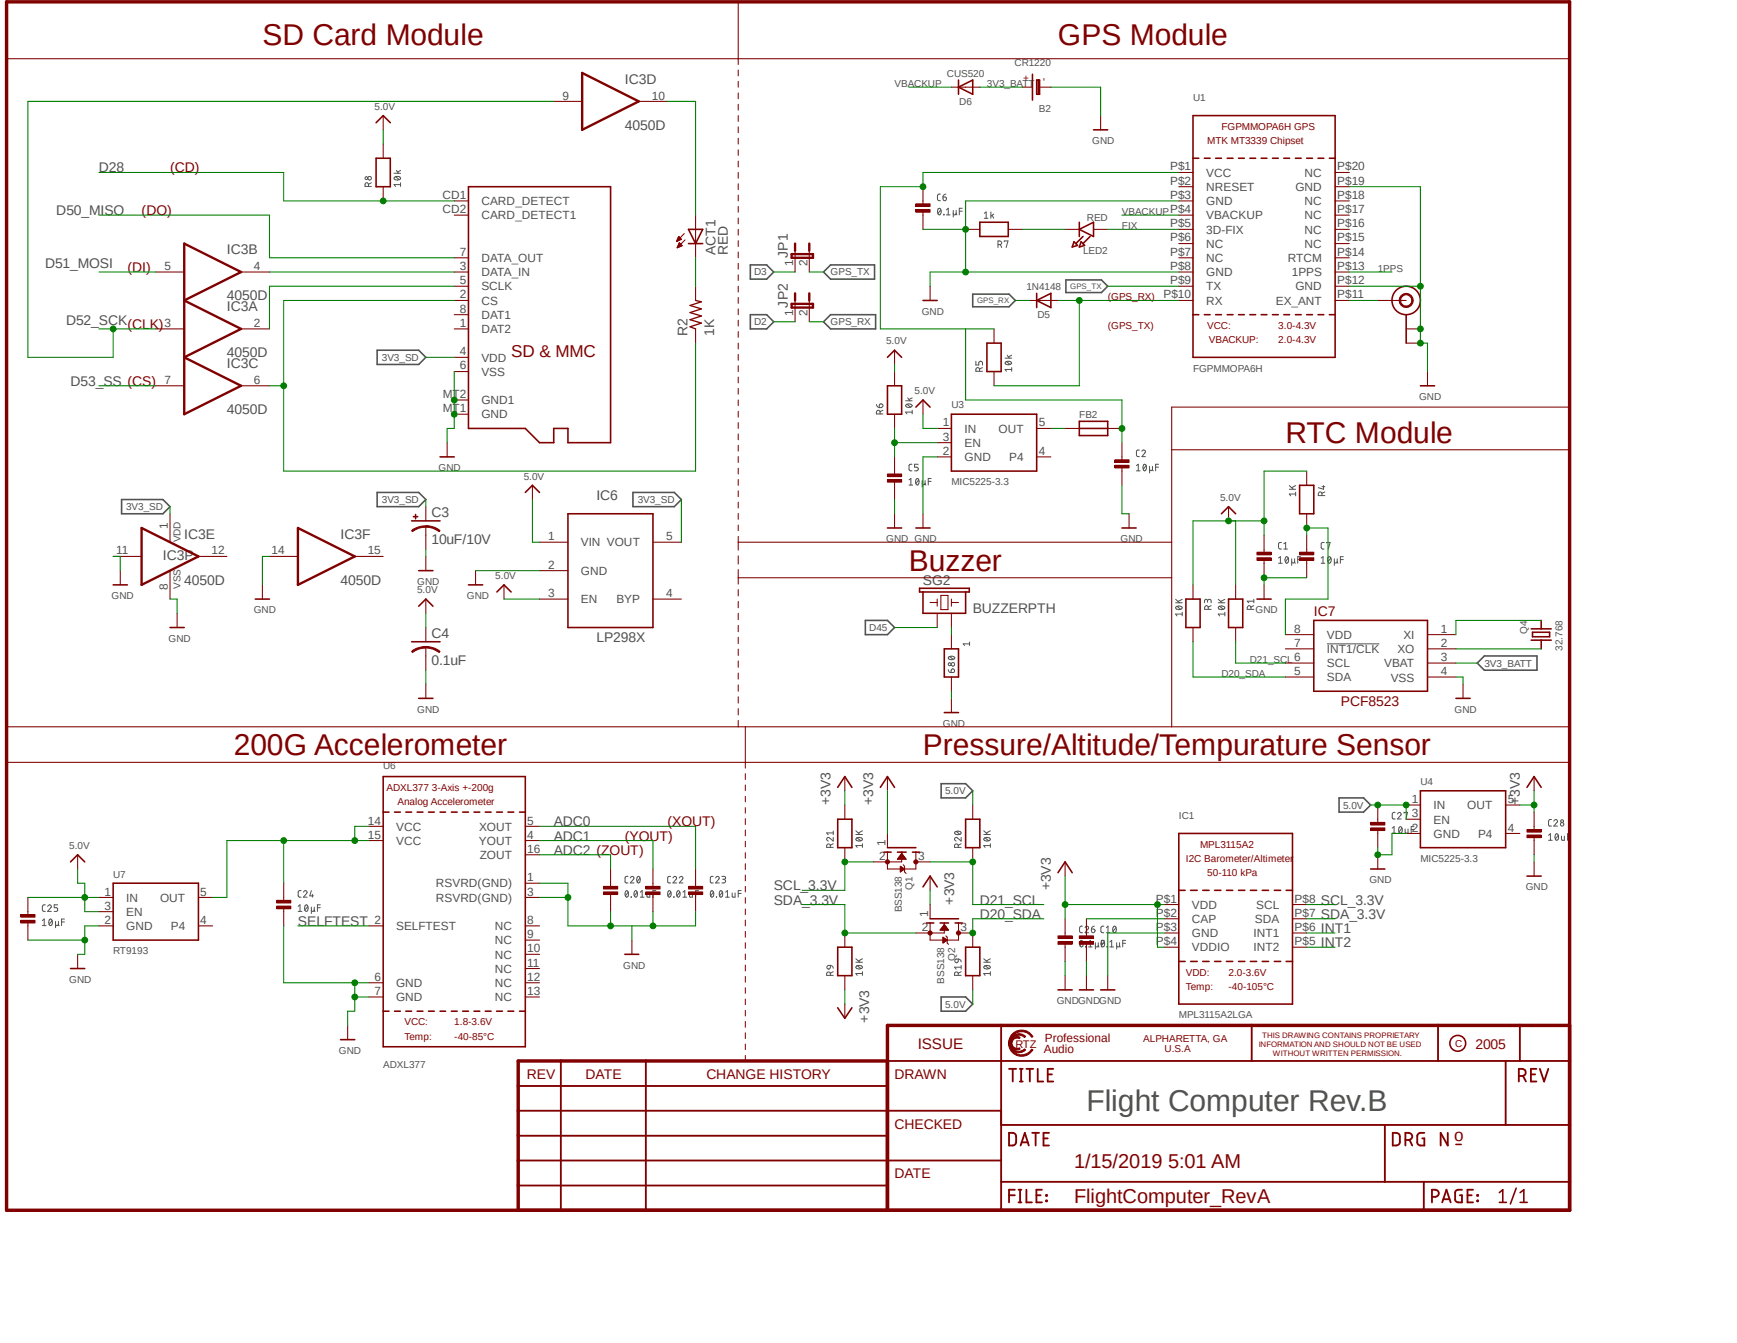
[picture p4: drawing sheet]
<svg xmlns="http://www.w3.org/2000/svg" width="279mm" height="216mm" viewBox="0 0 279 216" stroke-linecap="round" stroke-linejoin="round" font-family="sans-serif">
<defs><g id="words">
<g font-size="4.8" fill="#800000">
<text x="42.2" y="7.2">SD Card Module</text>
<text x="170.2" y="7.2">GPS Module</text>
<text x="206.8" y="71.2">RTC Module</text>
<text x="146.2" y="91.7">Buzzer</text>
<text x="37.6" y="121.4">200G Accelerometer</text>
<text x="148.4" y="121.4">Pressure/Altitude/Tempurature Sensor</text>
</g>
<text font-size="4.8" fill="#505050" x="174.8" y="178.6">Flight Computer Rev.B</text>
<g font-size="3.2" fill="#800000">
<text x="172.8" y="187.7">1/15/2019 5:01 AM</text>
<text x="172.8" y="193.4">FlightComputer_RevA</text>
</g>
<g font-size="2.8" fill="#800000">
<text x="82.2" y="57.4">SD &amp; MMC</text>
<text x="233.9" y="183.4">o</text>
</g>
<text font-size="2.5" fill="#800000" x="147.6" y="168.6">ISSUE</text>
<g font-size="2.2" fill="#505050">
<text x="100.5" y="13.5">IC3D</text>
<text x="100.5" y="20.9">4050D</text>
<text x="15.9" y="27.7">D28</text>
<text x="9.1" y="34.6">D50_MISO</text>
<text x="36.5" y="40.9">IC3B</text>
<text x="115.1" y="41" transform="rotate(-90 115.1 41)">ACT1</text>
<text x="117.1" y="41" transform="rotate(-90 117.1 41)">RED</text>
<text x="126.7" y="41.4" transform="rotate(-90 126.7 41.4)">JP1</text>
<text x="7.2" y="43.1">D51_MOSI</text>
<text x="10.6" y="52.2">D52_SCK</text>
<text x="36.5" y="48.3">4050D</text>
<text x="36.5" y="50">IC3A</text>
<text x="126.7" y="49.4" transform="rotate(-90 126.7 49.4)">JP2</text>
<text x="36.5" y="57.4">4050D</text>
<text x="36.5" y="59.1">IC3C</text>
<text x="110.6" y="54" transform="rotate(-90 110.6 54)">R2</text>
<text x="114.9" y="54" transform="rotate(-90 114.9 54)">1K</text>
<text x="11.3" y="62">D53_SS (CS)</text>
<text x="36.5" y="66.6">4050D</text>
<text x="69.4" y="83.1">C3</text>
<text x="95.9" y="80.3">IC6</text>
<text x="29.6" y="86.6">IC3E</text>
<text x="54.8" y="86.6">IC3F</text>
<text x="69.4" y="87.5">10uF/10V</text>
<text x="26.2" y="90">IC3P</text>
<text x="29.6" y="94">4050D</text>
<text x="54.8" y="94">4050D</text>
<text x="148.5" y="94">SG2</text>
<text x="156.5" y="98.6">BUZZERPTH</text>
<text x="69.4" y="106.9">0.1uF</text>
<text x="69.4" y="102.6">C4</text>
<text x="95.9" y="103.2">LP298X</text>
<text x="133.6" y="129.4" transform="rotate(-90 133.6 129.4)">+3V3</text>
<text x="140.5" y="129.4" transform="rotate(-90 140.5 129.4)">+3V3</text>
<text x="244.5" y="129.4" transform="rotate(-90 244.5 129.4)">+3V3</text>
<text x="89.1" y="137.4">ADC2 (ZOUT)</text>
<text x="89.1" y="135.1">ADC1</text>
<text x="89.1" y="132.8">ADC0</text>
<text x="124.5" y="143.1">SCL_3.3V</text>
<text x="169" y="143.1" transform="rotate(-90 169 143.1)">+3V3</text>
<text x="47.9" y="148.8">SELFTEST</text>
<text x="124.5" y="145.4">SDA_3.3V</text>
<text x="153.5" y="145.4" transform="rotate(-90 153.5 145.4)">+3V3</text>
<text x="157.6" y="145.4">D21_SCL</text>
<text x="157.6" y="147.7">D20_SDA</text>
<text x="212.5" y="150">INT1</text>
<text x="212.5" y="147.7">SDA_3.3V</text>
<text x="212.5" y="145.4">SCL_3.3V</text>
<text x="212.5" y="152.3">INT2</text>
<text x="139.8" y="164.4" transform="rotate(-90 139.8 164.4)">+3V3</text>
</g>
<g font-size="2.2" fill="#800000">
<text x="27.3" y="27.7">(CD)</text>
<text x="22.8" y="34.6">(DO)</text>
<text x="20.5" y="43.7">(DI)</text>
<text x="20.5" y="52.9">(CLK)</text>
<text x="211.3" y="99.1">IC7</text>
<text x="215.7" y="113.5">PCF8523</text>
<text x="100.5" y="135.1">(YOUT)</text>
<text x="107.4" y="132.8">(XOUT)</text>
<text x="84.8" y="173.4">REV</text>
<text x="94.2" y="173.4">DATE</text>
<text x="113.6" y="173.4">CHANGE HISTORY</text>
<text x="143.9" y="173.4">DRAWN</text>
<text x="237.3" y="168.6">2005</text>
<text x="143.9" y="181.4">CHECKED</text>
<text x="143.9" y="189.4">DATE</text>
</g>
<g font-size="1.9" fill="#505050">
<text x="90.5" y="16">9</text>
<text x="104.9" y="16">10</text>
<text x="188.2" y="27.4">P$1</text>
<text x="188.2" y="29.7">P$2</text>
<text x="194" y="28.4">VCC</text>
<text x="209.8" y="28.4">NC</text>
<text x="215.1" y="29.7">P$19</text>
<text x="215.1" y="27.4">P$20</text>
<text x="71.2" y="32">CD1</text>
<text x="71.2" y="34.2">CD2</text>
<text x="77.4" y="33">CARD_DETECT</text>
<text x="77.4" y="35.3">CARD_DETECT1</text>
<text x="188.2" y="32">P$3</text>
<text x="188.2" y="34.2">P$4</text>
<text x="194" y="30.7">NRESET</text>
<text x="194" y="33">GND</text>
<text x="194" y="35.3">VBACKUP</text>
<text x="208.4" y="30.7">GND</text>
<text x="209.8" y="35.3">NC</text>
<text x="209.8" y="33">NC</text>
<text x="215.1" y="34.2">P$17</text>
<text x="215.1" y="32">P$18</text>
<text x="74" y="41.1">7</text>
<text x="188.2" y="36.5">P$5</text>
<text x="188.2" y="38.8">P$6</text>
<text x="188.2" y="41.1">P$7</text>
<text x="194" y="37.5">3D-FIX</text>
<text x="194" y="39.8">NC</text>
<text x="209.8" y="39.8">NC</text>
<text x="209.8" y="37.5">NC</text>
<text x="215.1" y="41.1">P$14</text>
<text x="215.1" y="38.8">P$15</text>
<text x="215.1" y="36.5">P$16</text>
<text x="26.5" y="43.4">5</text>
<text x="40.9" y="43.4">4</text>
<text x="74" y="48">2</text>
<text x="74" y="43.4">3</text>
<text x="74" y="45.7">5</text>
<text x="77.4" y="44.4">DATA_IN</text>
<text x="77.4" y="46.7">SCLK</text>
<text x="77.4" y="42.1">DATA_OUT</text>
<text x="127.6" y="42.8" transform="rotate(-90 127.6 42.8)">1</text>
<text x="129.9" y="42.8" transform="rotate(-90 129.9 42.8)">2</text>
<text x="187.2" y="48">P$10</text>
<text x="188.2" y="43.4">P$8</text>
<text x="188.2" y="45.7">P$9</text>
<text x="194" y="42.1">NC</text>
<text x="194" y="44.4">GND</text>
<text x="194" y="46.7">TX</text>
<text x="207.1" y="42.1">RTCM</text>
<text x="207.8" y="44.4">1PPS</text>
<text x="208.4" y="46.7">GND</text>
<text x="215.1" y="48">P$11</text>
<text x="215.1" y="45.7">P$12</text>
<text x="215.1" y="43.4">P$13</text>
<text x="26.5" y="52.5">3</text>
<text x="40.9" y="52.5">2</text>
<text x="74" y="50.3">8</text>
<text x="74" y="52.5">1</text>
<text x="77.4" y="49">CS</text>
<text x="77.4" y="51.3">DAT1</text>
<text x="77.4" y="53.6">DAT2</text>
<text x="127.6" y="50.8" transform="rotate(-90 127.6 50.8)">1</text>
<text x="129.9" y="50.8" transform="rotate(-90 129.9 50.8)">2</text>
<text x="194" y="49">RX</text>
<text x="205.2" y="49">EX_ANT</text>
<text x="74" y="59.4">6</text>
<text x="74" y="57.1">4</text>
<text x="77.4" y="58.1">VDD</text>
<text x="26.5" y="61.7">7</text>
<text x="40.9" y="61.7">6</text>
<text x="71.2" y="64">MT2</text>
<text x="77.4" y="60.4">VSS</text>
<text x="77.4" y="65">GND1</text>
<text x="71.2" y="66.3">MT1</text>
<text x="77.4" y="67.3">GND</text>
<text x="151.7" y="68.5">1</text>
<text x="151.7" y="70.8">3</text>
<text x="155.2" y="69.6">IN</text>
<text x="155.2" y="71.8">EN</text>
<text x="160.6" y="69.6">OUT</text>
<text x="167.1" y="68.5">5</text>
<text x="151.7" y="73.1">2</text>
<text x="155.2" y="74.1">GND</text>
<text x="162.4" y="74.1">P4</text>
<text x="167.1" y="73.1">4</text>
<text x="18.7" y="89.1">11</text>
<text x="27" y="85" transform="rotate(-90 27 85)">1</text>
<text x="34" y="89.1">12</text>
<text x="43.7" y="89.1">14</text>
<text x="59.1" y="89.1">15</text>
<text x="88.2" y="86.8">1</text>
<text x="93.4" y="87.8">VIN VOUT</text>
<text x="107.1" y="86.8">5</text>
<text x="27" y="94.9" transform="rotate(-90 27 94.9)">8</text>
<text x="88.2" y="91.4">2</text>
<text x="88.2" y="96">3</text>
<text x="93.4" y="92.4">GND</text>
<text x="107.1" y="96">4</text>
<text x="93.4" y="97">EN</text>
<text x="99.1" y="96.9">BYP</text>
<text x="208.2" y="101.7">8</text>
<text x="231.7" y="101.7">1</text>
<text x="208.2" y="106.3">6</text>
<text x="208.2" y="104">7</text>
<text x="213.4" y="107.2">SCL</text>
<text x="213.4" y="104.9">INT1/CLK</text>
<text x="213.4" y="102.7">VDD</text>
<text x="222.6" y="107.3">VBAT</text>
<text x="224.8" y="105">XO</text>
<text x="225.8" y="102.7">XI</text>
<text x="231.7" y="104">2</text>
<text x="231.7" y="106.3">3</text>
<text x="208.2" y="108.5">5</text>
<text x="213.4" y="109.5">SDA</text>
<text x="223.7" y="109.6">VSS</text>
<text x="231.7" y="108.5">4</text>
<text x="227.1" y="129.1">1</text>
<text x="227.1" y="131.4">3</text>
<text x="230.6" y="130.1">IN</text>
<text x="236" y="130.1">OUT</text>
<text x="242.5" y="129.1">5</text>
<text x="59.2" y="132.5">14</text>
<text x="59.2" y="134.8">15</text>
<text x="63.7" y="133.6">VCC</text>
<text x="63.7" y="135.8">VCC</text>
<text x="77" y="135.8">YOUT</text>
<text x="77.1" y="133.5">XOUT</text>
<text x="84.8" y="134.8">4</text>
<text x="84.8" y="132.5">5</text>
<text x="84.8" y="137.1">16</text>
<text x="142.5" y="136" transform="rotate(-90 142.5 136)">1</text>
<text x="227.1" y="133.7">2</text>
<text x="230.6" y="132.4">EN</text>
<text x="230.6" y="134.7">GND</text>
<text x="237.7" y="134.7">P4</text>
<text x="242.5" y="133.7">4</text>
<text x="16.8" y="144">1</text>
<text x="32.2" y="144">5</text>
<text x="70.1" y="142.7">RSVRD(GND)</text>
<text x="77.2" y="138.1">ZOUT</text>
<text x="84.8" y="141.7">1</text>
<text x="84.8" y="144">3</text>
<text x="141.4" y="138.3">2</text>
<text x="147.7" y="138.3">3</text>
<text x="16.8" y="146.3">3</text>
<text x="16.8" y="148.6">2</text>
<text x="20.3" y="145">IN</text>
<text x="20.3" y="147.3">EN</text>
<text x="20.3" y="149.5">GND</text>
<text x="25.7" y="145">OUT</text>
<text x="27.5" y="149.5">P4</text>
<text x="32.2" y="148.6">4</text>
<text x="60.2" y="148.6">2</text>
<text x="63.7" y="149.5">SELFTEST</text>
<text x="70.1" y="145">RSVRD(GND)</text>
<text x="79.6" y="149.5">NC</text>
<text x="84.8" y="148.6">8</text>
<text x="148.3" y="149.7">2</text>
<text x="149.3" y="147.4" transform="rotate(-90 149.3 147.4)">1</text>
<text x="154.5" y="149.7">3</text>
<text x="185.9" y="145.1">P$1</text>
<text x="185.9" y="147.4">P$2</text>
<text x="185.9" y="149.7">P$3</text>
<text x="191.7" y="146.1">VDD</text>
<text x="191.7" y="148.4">CAP</text>
<text x="201.8" y="148.4">SDA</text>
<text x="202.1" y="146.1">SCL</text>
<text x="208.2" y="145.1">P$8</text>
<text x="208.2" y="147.4">P$7</text>
<text x="208.2" y="149.7">P$6</text>
<text x="79.6" y="151.8">NC</text>
<text x="79.6" y="154.1">NC</text>
<text x="84.8" y="150.8">9</text>
<text x="84.8" y="153.1">10</text>
<text x="84.8" y="155.4">11</text>
<text x="185.9" y="152">P$4</text>
<text x="191.7" y="150.7">GND</text>
<text x="191.7" y="153">VDDIO</text>
<text x="201.6" y="150.7">INT1</text>
<text x="201.6" y="153">INT2</text>
<text x="208.2" y="152">P$5</text>
<text x="60.2" y="157.7">6</text>
<text x="60.2" y="160">7</text>
<text x="63.7" y="158.7">GND</text>
<text x="63.7" y="161">GND</text>
<text x="79.6" y="156.4">NC</text>
<text x="79.6" y="158.7">NC</text>
<text x="79.6" y="161">NC</text>
<text x="84.8" y="157.7">12</text>
<text x="84.8" y="160">13</text>
</g>
<g font-size="1.9" fill="#800000">
<text x="168.1" y="167.6">Professional</text>
<text x="167.9" y="169.3">Audio</text>
</g>
<text font-size="1.8" fill="#800000" x="163.3" y="168.4">RTZ</text>
<g font-size="1.6" fill="#505050">
<text x="163.2" y="10.6">CR1220</text>
<text x="60.2" y="17.7">5.0V</text>
<text x="143.9" y="14">VBACKUP</text>
<text x="152.3" y="12.4">CUS520</text>
<text x="154.3" y="16.9">D6</text>
<text x="158.8" y="14">3V3_BATT</text>
<text x="191.9" y="16.3">U1</text>
<text x="167.1" y="18">B2</text>
<text x="175.7" y="23.2">GND</text>
<text x="174.8" y="35.5">RED</text>
<text x="180.5" y="34.6">VBACKUP</text>
<text x="174.2" y="40.9">LED2</text>
<text x="180.5" y="36.9">FIX</text>
<text x="121.3" y="44.3">D3</text>
<text x="133.6" y="44.3">GPS_TX</text>
<text x="165.1" y="46.7">1N4148</text>
<text x="221.6" y="43.7">1PPS</text>
<text x="121.3" y="52.3">D2</text>
<text x="133.6" y="52.3">GPS_RX</text>
<text x="148.3" y="50.6">GND</text>
<text x="166.9" y="51.2">D5</text>
<text x="61.4" y="58">3V3_SD</text>
<text x="142.5" y="55.4">5.0V</text>
<text x="191.9" y="59.7">FGPMMOPA6H</text>
<text x="147.1" y="63.4">5.0V</text>
<text x="153" y="65.7">U3</text>
<text x="228.3" y="64.3">GND</text>
<text x="173.6" y="67.1">FB2</text>
<text x="70.5" y="75.7">GND</text>
<text x="84.2" y="77.1">5.0V</text>
<text x="20.3" y="82">3V3_SD</text>
<text x="61.4" y="80.9">3V3_SD</text>
<text x="102.6" y="80.9">3V3_SD</text>
<text x="153" y="78">MIC5225-3.3</text>
<text x="196.3" y="80.5">5.0V</text>
<text x="29" y="87.2" transform="rotate(-90 29 87.2)">VDD</text>
<text x="142.5" y="87.2">GND GND</text>
<text x="180.3" y="87.2">GND</text>
<text x="29" y="94.7" transform="rotate(-90 29 94.7)">VSS</text>
<text x="67.1" y="94">GND</text>
<text x="67.1" y="95.4">5.0V</text>
<text x="79.7" y="93.1">5.0V</text>
<text x="17.9" y="96.3">GND</text>
<text x="40.8" y="98.6">GND</text>
<text x="75.1" y="96.3">GND</text>
<text x="139.8" y="101.4">D45</text>
<text x="202" y="98.6">GND</text>
<text x="245.6" y="101.9" transform="rotate(-90 245.6 101.9)">Q4</text>
<text x="27.1" y="103.2">GND</text>
<text x="201" y="106.6">D21_SCL</text>
<text x="238.8" y="107.1">3V3_BATT</text>
<text x="251.3" y="104.7" transform="rotate(-90 251.3 104.7)">32.768</text>
<text x="196.5" y="108.9">D20_SDA</text>
<text x="67.1" y="114.6">GND</text>
<text x="151.7" y="116.8">GND</text>
<text x="234" y="114.6">GND</text>
<text x="61.6" y="123.7">U6</text>
<text x="152" y="127.7">5.0V</text>
<text x="189.6" y="131.7">IC1</text>
<text x="216" y="130">5.0V</text>
<text x="228.5" y="126.2">U4</text>
<text x="11.1" y="136.5">5.0V</text>
<text x="18.2" y="141.1">U7</text>
<text x="146.8" y="143" transform="rotate(-90 146.8 143)">Q1</text>
<text x="220.3" y="142">GND</text>
<text x="228.5" y="138.6">MIC5225-3.3</text>
<text x="245.4" y="143.1">GND</text>
<text x="145" y="146.7" transform="rotate(-90 145 146.7)">BSS138</text>
<text x="18.2" y="153.4">RT9193</text>
<text x="100.2" y="155.7">GND</text>
<text x="153.6" y="154.4" transform="rotate(-90 153.6 154.4)">Q2</text>
<text x="11.1" y="158">GND</text>
<text x="151.9" y="158.1" transform="rotate(-90 151.9 158.1)">BSS138</text>
<text x="170" y="161.4">GNDGNDGND</text>
<text x="152" y="162">5.0V</text>
<text x="189.6" y="163.7">MPL3115A2LGA</text>
<text x="54.5" y="169.4">GND</text>
<text x="61.6" y="171.7">ADXL377</text>
</g>
<g font-size="1.6" fill="#800000">
<text x="165.6" y="13" transform="rotate(-90 165.6 13)">+</text>
<text x="168.4" y="13" transform="rotate(-90 168.4 13)">-</text>
<text x="194.2" y="23.2">MTK MT3339 Chipset</text>
<text x="196.5" y="20.9">FGPMMOPA6H GPS</text>
<text x="178.2" y="48.3">(GPS_RX)</text>
<text x="178.2" y="52.9">(GPS_TX)</text>
<text x="194.2" y="52.9">VCC:</text>
<text x="205.6" y="52.9">3.0-4.3V</text>
<text x="194.4" y="55.2">VBACKUP:</text>
<text x="205.6" y="55.2">2.0-4.3V</text>
<text x="62.2" y="127.1">ADXL377 3-Axis +-200g</text>
<text x="63.9" y="129.4">Analog Accelerometer</text>
<text x="193" y="136.3">MPL3115A2</text>
<text x="190.8" y="138.6">I2C Barometer/Altimeter</text>
<text x="194.2" y="140.8">50-110 kPa</text>
<text x="190.8" y="156.8">VDD:</text>
<text x="190.8" y="159.1">Temp:</text>
<text x="197.6" y="156.8">2.0-3.6V</text>
<text x="197.6" y="159.1">-40-105°C</text>
<text x="65.1" y="164.8">VCC:</text>
<text x="65.1" y="167.1">Temp:</text>
<text x="73.1" y="164.8">1.8-3.6V</text>
<text x="73.1" y="167.1">-40-85°C</text>
<text x="183.9" y="167.4">ALPHARETTA, GA</text>
<text x="187.3" y="169.1">U.S.A</text>
<text x="234.1" y="168.3">C</text>
</g>
<g font-size="1.3" fill="#505050">
<text x="172.2" y="46.5">GPS_TX</text>
<text x="157.2" y="48.8">GPS_RX</text>
</g>
<g font-size="1.3" fill="#800000">
<text x="203" y="166.8">THIS DRAWING CONTAINS PROPRIETARY</text>
<text x="202.5" y="168.3">INFORMATION AND SHOULD NOT BE USED</text>
<text x="204.8" y="169.7">WITHOUT WRITTEN PERMISSION.</text>
</g>
</g></defs>
<path d="M253.1 0l-253.2 195.9M-.1 195.8l7 5.3" fill="none" stroke="#fff" stroke-width=".16"/>
<g fill="none" stroke="#505050" stroke-width=".16">
<path d="M59.3 30l-.1-.5-.3-.1-.1 .1-.1 .5h1M59.7 29.4l-.4 .2M63.4 27.9h1M63.4 28.5l.5-.1a.41 .41 0 0 1 .5 .3 .62 .62 0 0 1-1 0zM63.6 28.4l.6 .5M63.8 27.4l.3 .5M64.4 29.7h-1l.2 .3M64.4 29.4v.6M64.4 27.4l-.5 .3M150.9 33.6a.24 .24 0 0 1 .4 0l.1 .6-.3 .3-.3-.3zM151.3 31.2l-.4 .1-.1 .2v.6l.5 .2M151.3 33.7l-.4 .6"/>
<path d="M151.7 31.7l.5 .1-.1 .5-.4-.2zM151.8 34.5h.1M152.1 31.2l-.4 .3v.2M152.2 34.5h.6M152.2 33.7l.3-.2v1M153.3 34.3l.2 .2h.3v-.2M153.3 33.8v1.1M153.8 33.8v.6l.1 .1M154.3 34h.5M154.8 33.5h-.5v1M158.3 34.3l.3-.2v1M158.3 35.1h.6"/>
<path d="M159.4 34.1v1M159.6 34.6l.3 .5M159.9 34.4l-.5 .4M160.5 39.3h.5l.1-.4-.3-.2h-.3v1.1M160.9 39.3l.2 .5M161.5 38.9v-.2h.6l-.3 1.1M157 58.1v.6h.4v-.4l.3-.2 .3 .1v.5M157.6 59.7l-.1-.5-.1-.1-.4 .1v.5h1M158 59.1l-.4 .2M161.7 57.6h1M161.7 58.3a.54 .54 0 0 1 .6-.3 .54 .54 0 0 1 .4 .5 .54 .54 0 0 1-.6 .2 .54 .54 0 0 1-.4-.4zM161.9 58.1l.6 .5"/>
<path d="M162 57.1l.3 .5M162.7 59.4h-1l.2 .3M162.7 59.1v.6M162.7 57.1l-.5 .3M141 65l.1 .3 .3 .2M141.5 65h.4l.1 .3-.3 .2h-.3zM141.6 66.5l-.1-.4-.3-.1-.2 .3v.2h1M142 66l-.4 .2M145.7 64.4h1M145.7 65.1a.54 .54 0 0 1 .6-.2 .54 .54 0 0 1 .4 .4 .54 .54 0 0 1-.6 .2 .54 .54 0 0 1-.4-.4zM145.9 65l.6 .4M146 64l.3 .4"/>
<path d="M146.2 77.1l.3-.2v1.1M146.2 78h.6M146.7 74.6l-.4 .1-.1 .1 .1 .8 .4 .1M146.7 66.3h-1l.2 .2M146.7 66v.5M146.7 64l-.5 .2M147.4 77l.2-.1a.68 .68 0 0 1 0 1.1l-.3-.4v-.3zM147.7 74.6h-.6v.5h.5l.1 .2-.1 .3-.5 .1M147.8 77.1l-.5 .6M148.3 77.7l.2 .2h.2l.1-.2M148.3 77.3v1M148.8 77.3v.6l.1 .1"/>
<path d="M149.3 77.4h.5M149.8 76.9h-.5v1.1M182.8 74.8l.3-.2v1.1M182.8 75.7h.6M183.3 72.3l-.4 .1-.1 .2v.7l.5 .1M183.7 72.6a.28 .28 0 0 1 .4-.2 .28 .28 0 0 1 0 .4l-.4 .6h.5M184 74.7l.1-.1a.62 .62 0 0 1 0 1.1l-.2-.3zM184.4 74.8l-.5 .6M184.9 75.4l.2 .2h.2l.1-.2M184.9 75v1M185.4 75v.6l.1 .1M185.9 75.1h.5"/>
<path d="M186.4 74.6h-.5v1.1M207.4 78.7h1M207.4 78.1l.6 .6M208.4 79.4h-1l.2 .3M208.4 79.1v.6M208.4 78.1l-.6 .3M212.6 79.7v-.5l-.3-.1-.3 .3v.3h1.1M212.6 78.2h.5M212.9 78.1v.6l-.9-.3M213.1 79.1l-.5 .2M189.1 96.9h1.1M189.1 96.4l.6 .5"/>
<path d="M189.1 97.6l.5-.2 .4 .1 .2 .2a.62 .62 0 0 1-1.1 0zM189.3 97.5l.6 .5M190.2 98.7h-1.1l.2 .3M190.2 98.4v.6M190.2 96.4l-.7 .3M194.2 96.6l.1-.2h.3h.2v.5M194.2 96.8v-.4h-.3l-.1 .2v.3M194.4 98l-.1-.5-.3-.1-.2 .3v.3h1M194.8 97.4l-.4 .2M196 96.9h1M196 96.4l.6 .5M196 97.6l.5-.2 .3 .1 .2 .2a.62 .62 0 0 1-1 0z"/>
<path d="M196.2 97.5l.6 .5M197 98.7h-1l.2 .3M197 98.4v.6M197 96.4l-.7 .3M201.2 98v-.5l-.4-.1-.2 .3v.3h1.1M201.7 97.4l-.5 .2M201.7 96.6h-1.1l.3 .3M201.7 96.4v.5M205.7 89.7l.3-.2v1.1M205.7 90.6h.5M206.1 87.2h-.4v.2v.7l.4 .2M206.5 88.3h.6"/>
<path d="M206.5 87.4l.3-.2v1.1M206.8 89.5h.2a.62 .62 0 0 1 0 1.1l-.2-.2a.68 .68 0 0 1 0-.9zM207.2 89.7l-.4 .6M207.8 90.3l.1 .2 .3-.2M207.8 89.8v1.1M208.2 89.8v.6l.2 .2M208.7 90h.5M209.2 89.5h-.5v1.1M212.5 90.6h.6M212.5 89.7l.3-.2v1.1M213 87.2h-.4l-.1 .2 .1 .7 .4 .2M213.4 87.3v-.1h.6l-.3 1.1"/>
<path d="M213.7 89.5h.1a.62 .62 0 0 1 0 1.1l-.2-.2-.1-.4zM214.1 89.7l-.5 .6M214.6 90.3l.2 .2 .3-.2M214.6 89.8v1.1M215.1 89.8v.6l.1 .2M215.6 90h.5M216.1 89.5h-.5v1.1M152.5 107.7l.2 .4h.3M152.6 105.7a.54 .54 0 0 1 .5-.2 .54 .54 0 0 1 .4 .4 .54 .54 0 0 1-.5 .2 .54 .54 0 0 1-.4-.4zM152.7 105.5l.6 .5M153.1 107.6h.4v.1v.4h-.5zM156 103.5h-1.1l.3 .3"/>
<path d="M156 103.2v.6M213.4 103.5h8.5M133.6 136.2l-.1-.4-.2-.1-.2 .1-.1 .4h1M134 134.6v.6l-.7-.5h-.3a.33 .33 0 0 0 .2 .5M134 135.6l-.4 .3M134 133.6v.6M134 133.9h-1l.2 .3M137.7 134.2h1M137.7 133.6l.6 .6M137.7 134.8l.5-.2 .4 .1 .1 .2a.62 .62 0 0 1-1 0zM137.9 134.7l.6 .5M138.7 135.6v.6"/>
<path d="M138.7 135.9h-1l.2 .3M138.7 133.6l-.6 .3M153.6 133.8l.5-.2a.41 .41 0 0 1 .5 .3 .62 .62 0 0 1-1.1 0zM153.8 133.6l.5 .5M154.1 136.2v-.4l-.2-.1-.3 .1-.1 .4h1.1M154.6 134.6v.6l-.7-.5h-.3a.33 .33 0 0 0 .2 .5M154.6 135.6l-.5 .3M158.2 134.2h1.1M158.2 133.6l.7 .6M158.3 134.8l.4-.2 .4 .1 .2 .2a.62 .62 0 0 1-1.1 0zM158.5 134.7l.5 .5M159.3 135.6v.6"/>
<path d="M159.3 135.9h-1.1l.3 .3M159.3 133.6l-.6 .3M223.9 133.1l.3-.2v1M223.9 133.9h.6M224.4 130.6l-.4 .1-.1 .2 .1 .7 .4 .1M224.8 130.9l.2-.3h.3l.1 .4-.6 .7h.6M225.1 132.9h.2a.62 .62 0 0 1 0 1 .69 .69 0 0 1-.2-1zM225.5 133.1l-.5 .6M225.8 130.7v-.1h.6l-.3 1.1M226 133.3l.1 .6h.4v-.6M227 133.3h.5M227.5 132.9h-.5v1"/>
<path d="M249.1 134.3l.3-.3v1.1M249.1 135.1h.6M249.6 131.7h-.3l-.2 .3v.7l.5 .1M249.9 132l.2-.2h.3l.1 .3-.6 .7h.6M250.3 134.1l.1-.1a.62 .62 0 0 1 0 1.1 .69 .69 0 0 1-.1-1zM250.7 134.3l-.5 .6M251.2 134.4v.7h.4v-.7M252.1 134.5h.5M252.6 134h-.5v1.1M6.8 148l.3-.3v1.1M6.8 148.8h.6M7.3 145.5h-.4l-.1 .2 .1 .7 .4 .1"/>
<path d="M7.7 145.7v-.1a.28 .28 0 0 1 .5 0l.1 .2-.6 .7h.6M8 147.8l.1-.1a.62 .62 0 0 1 0 1.1 .69 .69 0 0 1-.1-1zM8.4 148l-.5 .6M8.9 148.6l.2 .2 .3-.2M8.9 148.1v1M9.3 145.5h-.6v.4h.4a.31 .31 0 0 1 .2 .3 .31 .31 0 0 1-.2 .3h-.4M9.4 148.1v.7h.1M9.9 148.2h.5M10.4 147.7h-.5v1.1M48 145.7l.3-.2v1M48 146.5h.6M48.4 143.2l-.4 .1v.1v.7l.4 .1"/>
<path d="M48.8 143.4a.31 .31 0 0 1 .2-.2 .31 .31 0 0 1 .4 .1l-.1 .3-.5 .6h.6M49.1 145.5h.2a.62 .62 0 0 1 0 1 .69 .69 0 0 1-.2-1zM49.5 145.7l-.5 .6M50.1 146.3l.1 .2 .3-.2M50.1 145.8v1.1M50.1 143.2l-.3 .8h.6M50.2 143.8v.4M50.5 145.8v.7h.2M51.1 145.9h.4M51.5 145.5h-.4v1M100.7 143.2a.53 .53 0 0 1 .4 .5 .53 .53 0 0 1-.3 .5l-.3-.3v-.4zM101 140.9l-.4 .1-.1 .1v.7l.5 .1"/>
<path d="M101 143.4l-.4 .6M101.4 141.1a.28 .28 0 0 1 .3-.2 .28 .28 0 0 1 .2 .4l-.5 .6h.6M101.5 144.2h.1M102.2 143.2a.54 .54 0 0 1 .4 .5 .54 .54 0 0 1-.3 .5 .62 .62 0 0 1-.1-1zM102.5 143.4l-.5 .6M102.6 140.9h.1a.62 .62 0 0 1 0 1 .69 .69 0 0 1-.1-1zM103 141.1l-.5 .6M103 144.2h.6M103 143.4l.3-.2v1M104.1 143.6v.6h.4v-.6M105 143.6h.5M105.5 143.2h-.5v1"/>
<path d="M107.5 143.2h.2a.62 .62 0 0 1 0 1l-.3-.3zM107.9 140.9l-.5 .1v.1v.7l.5 .1M107.9 143.4l-.5 .6M108.2 141.1a.28 .28 0 0 1 .4-.2 .28 .28 0 0 1 .2 .4l-.6 .6h.6M108.4 144.2h.1M109 143.2a.53 .53 0 0 1 .4 .5 .53 .53 0 0 1-.3 .5l-.3-.3v-.4zM109.3 141.1v-.1a.28 .28 0 0 1 .5 0v.4l-.5 .5h.6M109.3 143.4l-.4 .6M109.9 144.2h.5M109.9 143.4l.3-.2v1M110.9 143.6l.1 .6h.4v-.6M111.9 143.6h.5"/>
<path d="M112.4 143.2h-.5v1M114.4 143.2h.1a.62 .62 0 0 1 0 1l-.2-.3zM114.7 140.9l-.4 .1v.1v.7l.4 .1M114.8 143.4l-.5 .6M115.1 141.1a.28 .28 0 0 1 .4-.2 .28 .28 0 0 1 .2 .4l-.6 .6h.6M115.2 144.2h.1M115.8 143.2h.2a.62 .62 0 0 1 0 1l-.3-.3zM116.1 140.9h.5l.1 .2-.1 .2-.4 .1M116.2 143.4l-.5 .6M116.4 141.4l.3 .2v.1l-.1 .2h-.5M116.7 144.2h.6M116.7 143.4l.3-.2v1"/>
<path d="M117.8 143.6l.1 .6h.3v-.6M118.7 143.6h.5M119.2 143.2h-.5v1M133.1 155.3l.5-.1-.2 .5h-.3l-.1-.1zM133.6 156.8l-.1-.5h-.2h-.2l-.1 .5h1M133.6 155.2l.2 .1 .2 .4M134 156.2l-.4 .3M137.7 154.7h1M137.7 154.1l.6 .6M137.7 155.4l.5-.2 .4 .1 .1 .2a.62 .62 0 0 1-1 0zM137.9 155.2l.6 .5M138.7 156.5h-1l.2 .3"/>
<path d="M138.7 156.2v.6M138.7 154.1l-.6 .4M153.7 154.2h.4l-.1 .5h-.3l-.1-.1zM154.1 156.8v-.5h-.2h-.3l-.1 .5h1.1M154.1 154.2l.5 .2v.2M154.6 156.2l-.5 .3M154.6 155.5h-1.1l.3 .3M154.6 155.2v.6M158.2 154.7h1.1M158.2 154.1l.7 .6M158.3 155.4l.4-.2 .4 .1 .2 .2a.62 .62 0 0 1-1.1 0zM158.5 155.2l.5 .5"/>
<path d="M159.3 156.5h-1.1l.3 .3M159.3 156.2v.6M159.3 154.1l-.6 .4M173.8 151.2h.1a.62 .62 0 0 1 0 1 .69 .69 0 0 1-.1-1zM174.1 148.9l-.4 .1v.1v.7l.4 .1M174.2 151.4l-.5 .6M174.5 149.1a.27 .27 0 0 1 .4-.2 .27 .27 0 0 1 .1 .5l-.5 .5h.6M174.6 152.2h.1zM175.1 152.2h.6M175.1 151.4l.3-.2v1M175.6 149.4l.5 .1v.1l-.2 .3-.3-.1zM176 148.9l-.4 .2v.3"/>
<path d="M176.2 152l.2 .2 .3-.2M176.2 151.6v1M176.7 151.6v.6h.1M177.2 151.6h.4M177.2 151.2h.2a.62 .62 0 0 1 0 1 .69 .69 0 0 1-.2-1zM177.5 148.9l-.3 .1-.1 .1v.7l.4 .1M177.6 151.4l-.4 .6M177.6 151.2h-.4v1M178 149.9h.5M178 149.1l.2-.2v1M178.1 152.2h.1M178.5 152.2h.6"/>
<path d="M178.5 151.4l.3-.2v1M179.2 148.9h.1a.62 .62 0 0 1 0 1 .62 .62 0 0 1-.1-1zM179.5 149.1l-.5 .6M179.6 152l.2 .2 .3-.2M179.6 151.6v1M180.1 151.6v.6h.1M180.6 151.6h.5M181.1 151.2h-.5v1"/>
<circle cx="58.9" cy="28.6" r=".23"/>
<circle cx="59.5" cy="28.7" r=".29"/>
<circle cx="152.8" cy="106.8" r=".24"/>
<circle cx="153.3" cy="106.8" r=".29"/>
<circle cx="251.3" cy="132.5" r=".28"/>
<circle cx="251.3" cy="132" r=".23"/>
</g>
<g fill="none" stroke="#505050" stroke-width=".25">
<path d="M60.7 56.3h6.7l1.1 1.1-1.1 1.2h-6.7zM120.7 42.6h2.6l1.2 1.1-1.2 1.2h-2.6zM120.7 50.6h2.6l1.2 1.1-1.2 1.2h-2.6zM133.6 42.6h7.1v2.3h-7.1l-1.1-1.2zM133.6 50.6h7.2v2.3h-7.2l-1.1-1.2zM156.5 47.3h5.8l1 1-1 1h-5.8zM171.4 45h5.8l1 1-1 1h-5.8zM60.7 79.2h6.7l1.1 1.1-1.1 1.1h-6.7zM101.8 79.2h6.7l1.1 1.1-1.1 1.1h-6.7zM19.6 80.3h6.6l1.1 1.1-1.1 1.2h-6.6zM139.2 99.7h3.5l1.2 1.2-1.2 1.1h-3.5zM238.8 105.5h8.4v2.2h-8.4l-1.2-1.1z"/>
<path d="M151.4 126h3.9l1.2 1.1-1.2 1.2h-3.9zM215.4 128.3h3.9l1.2 1.1-1.2 1.2h-3.9zM151.4 160.3h3.9l1.2 1.1-1.2 1.2h-3.9z"/>
</g>
<g fill="none" stroke="#800000" stroke-width=".17">
<path d="M1.1 9.4h251.4M118.7 11.3v.9M118.7 13.1v.9M118.7 14.9v1M118.7 16.8v.9M118.7 18.6v.9M119.9 .3h-1.2v10.1M118.7 20.4v.9M118.7 22.2v1M118.7 24.1v.9M118.7 25.9v.9M118.7 27.7v1"/>
<path d="M118.7 29.5v1M118.7 31.4v.9M118.7 33.2v.9M118.7 35.1v.9M118.7 36.9v.9M118.7 38.7v.9M118.7 40.5v.9M118.7 42.3v1M118.7 44.2v.9M118.7 46v.9M118.7 47.8v1M118.7 49.7v.9"/>
<path d="M118.7 51.5v.9M118.7 53.3v.9M118.7 55.2v.9M118.7 57v.9M118.7 58.8v.9M118.7 60.6v1M118.7 62.4v1M118.7 64.3v.9M118.7 66.1v1M118.7 67.9v1M118.7 69.8v.9M118.7 71.6v.9"/>
<path d="M118.7 73.4v.9M118.7 75.3v.9M118.7 77.1v.9M118.7 78.9v.9M188.5 72.3h64M252.5 65.4h-64v51.4M118.7 80.7v1M118.7 82.5v1M118.7 84.4v.9M118.7 86.2v2.2M118.7 89.4v1.3M118.7 91.6v2.3"/>
<path d="M118.7 94.8v1M118.7 96.7v1M118.7 98.6v1M118.7 87.2h69.8M118.7 92.9h69.8M1.1 116.8h251.4M118.7 100.5v1.1M118.7 102.4v1.1M118.7 104.4v1M118.7 106.3v1M118.7 108.2v1M118.7 110.1v1"/>
<path d="M118.7 112v1M118.7 113.9v1M118.7 115.8v1M119.9 116.8v6.7M1.1 122.6h251.4M119.9 124.4v.9M119.9 126.2v.9M119.9 128v.9M119.9 129.8v.9M119.9 131.6v.9M119.9 133.4v1M119.9 135.3v.8"/>
<path d="M119.9 137.1v.9M119.9 138.9v.9M119.9 140.7v.9M119.9 142.5v.9M119.9 144.3v.9M119.9 146.1v.9M119.9 147.9v.9M119.9 149.7v1M119.9 151.6v.8M119.9 153.4v.9M119.9 155.2v.9M119.9 157v.9"/>
<path d="M119.9 158.8v.9M119.9 160.6v.9M119.9 162.4v.9M119.9 164.2v.9M119.9 166v1M119.9 167.9v.8M119.9 169.7v.9"/>
</g>
<path d="M1.1 .3h251.4v194.3h-251.4zM252.5 164.8h-109.8v29.8" fill="none" stroke="#800000" stroke-width=".55"/>
<path d="M142.7 170.6h109.8M142.7 178.6h18.3M161 164.8v29.8M231.3 164.8v5.8M242.2 170.6v10.2M244.5 164.8v5.8M142.7 186.6h18.3M161 190h91.5M161 180.8h91.5M222.8 180.8v9.2M229 190v4.6" fill="none" stroke="#800000" stroke-width=".3"/>
<path d="M234.2 184h.8" fill="none" stroke="#800000" stroke-width=".25"/>
<path d="M163 166a2.11 2.11 0 0 1 3.2 .7l-.3 .1a1.87 1.87 0 0 0-2.8-.5 1.87 1.87 0 0 0 0 2.8 1.87 1.87 0 0 0 2.8-.4l.3 .1a2.12 2.12 0 0 1-3.3 .5 2.12 2.12 0 0 1 .1-3.3z" fill-rule="evenodd" fill="#800000"/>
<path d="M163 166a2.11 2.11 0 0 1 3.2 .7l-.3 .1a1.87 1.87 0 0 0-2.8-.5 1.87 1.87 0 0 0 0 2.8 1.87 1.87 0 0 0 2.8-.4l.3 .1a2.12 2.12 0 0 1-3.3 .5 2.12 2.12 0 0 1 .1-3.3z" fill="none" stroke="#800000" stroke-width=".16"/>
<path d="M162.8 167a1.04 1.04 0 0 1 1.3-.2l-.1 .2a.84 .84 0 0 0-1.2 .7 .84 .84 0 0 0 1.2 .7l.1 .3a1.07 1.07 0 0 1-1.4-.4 1.07 1.07 0 0 1 .1-1.3z" fill-rule="evenodd" fill="#800000"/>
<path d="M162.8 167a1.04 1.04 0 0 1 1.3-.2l-.1 .2a.84 .84 0 0 0-1.2 .7 .84 .84 0 0 0 1.2 .7l.1 .3a1.07 1.07 0 0 1-1.4-.4 1.07 1.07 0 0 1 .1-1.3z" fill="none" stroke="#800000" stroke-width=".16"/>
<path d="M163 166.5a1.51 1.51 0 0 1 2 .1l-.2 .2a1.29 1.29 0 0 0-1.8 0 1.29 1.29 0 0 0 0 1.8 1.29 1.29 0 0 0 1.8 0l.2 .2a1.54 1.54 0 0 1-2.3-.1 1.54 1.54 0 0 1 .3-2.2z" fill-rule="evenodd" fill="#800000"/>
<path d="M163 166.5a1.51 1.51 0 0 1 2 .1l-.2 .2a1.29 1.29 0 0 0-1.8 0 1.29 1.29 0 0 0 0 1.8 1.29 1.29 0 0 0 1.8 0l.2 .2a1.54 1.54 0 0 1-2.3-.1 1.54 1.54 0 0 1 .3-2.2z" fill="none" stroke="#800000" stroke-width=".16"/>
<g fill="none" stroke="#800000" stroke-width=".3">
<path d="M83.4 178.6h59.3M83.4 174.6h59.3M90.2 170.6v24M103.9 170.6v24M162.3 171.8h1.1M162.9 171.8v2.1M164 171.8h.5M164 173.9h.5M164.3 171.8v2.1M165.1 171.8h1.1M165.7 171.8v2.1M166.9 171.8v2.1h.9"/>
<path d="M168.5 172.7h.7M169.4 171.8h-.9v2.1h.9M201.3 164.8v5.8M244.3 173h.6a.57 .57 0 0 0 .5-.6 .57 .57 0 0 0-.5-.6h-.6v2.1M245 173l.4 .9M246.3 172.7h.6M247.1 171.8h-.8v2.1h.8M247.7 171.8l.7 2.1 .6-2.1M83.4 190.6h59.3M83.4 186.6h59.3M83.4 182.6h59.3M162.3 182.1h.6a.58 .58 0 0 1 .5 .6v.9a.58 .58 0 0 1-.5 .5h-.6z"/>
<path d="M162.3 192.2h.9M163.2 191.3h-.9v2M163.8 191.3h.5M163.8 193.3h.5M164.1 191.3v2M164.2 184.1l.6-2 .7 2M164.3 183.6h1M165.1 191.3v2h.9M166 182.1h1.1M166.6 182.1v2M166.7 192.2h.7M167.6 191.3h-.9v2h.9"/>
<path d="M167.9 183h.6M168.3 192.1h.1v.1h-.1zM168.3 193h.1v.1h-.1zM168.7 182.1h-.8v2h.8M224 182.1h.6a.58 .58 0 0 1 .6 .6v.9a.58 .58 0 0 1-.6 .5h-.6zM226.1 183.3h.5a.57 .57 0 0 0 .6-.6 .57 .57 0 0 0-.6-.6h-.5v2M226.7 183.3l.5 .8M229.1 182.1h-.7l-.4 .3v1.3l.2 .4h.9v-1.1h-.3M230.3 192.4h.6a.57 .57 0 0 0 .5-.6 .57 .57 0 0 0-.5-.5h-.6v2M232 193.3l.7-2 .6 2M232.2 192.8h1M232.9 182.1v2l-1.2-2v2"/>
<path d="M235.2 191.3h-.7l-.4 .2v1.3l.2 .4 .9 .1v-1.1h-.4M236.1 192.2h.6M236.9 191.3h-.8v2h.8M237.6 193h.1v.1h-.1zM237.6 192.1h.1v.1h-.1z"/>
</g>
<g fill="none" stroke="#800000" stroke-width=".25">
<path d="M75.4 30h22.8v41.2h-6.8v-2.3h-2.3v2.3h-2.3l-2.3-2.3h-9.1zM66.2 83.7h4.6M91.4 82.6h13.6v18.3h-13.6zM241.2 191.7l.5-.4v2M241.2 193.3h1.1M243.9 191l-.9 2.5M244.5 193.3h1.2M244.5 191.7l.6-.4v2"/>
<circle cx="234.5" cy="167.7" r="1.27"/>
</g>
<path d="M83.4 170.6h59.3v24h-59.3z" fill="none" stroke="#800000" stroke-width=".55"/>
<path d="M93.6 11.7l9.1 4.6-9.1 4.6zM29.6 39.2l9.2 4.5-9.2 4.6 9.2 4.6-9.2 4.5 9.2 4.6-9.2 4.6zM22.8 84.9l9.1 4.6-9.1 4.5zM47.9 84.9l9.2 4.6-9.2 4.5z" fill="none" stroke="#800000" stroke-width=".38"/>
<g fill="none" stroke="#800000" stroke-width=".17">
<path d="M89.1 16.3h4.5M102.7 16.3h4.6M73.1 32.3h2.3M73.1 34.6h2.3M25.1 52.9h4.5M25.1 43.7h4.5M38.8 52.9h4.5M38.8 43.7h4.5M73.1 52.9h2.3M73.1 43.7h2.3M73.1 48.3h2.3M73.1 59.7h2.3"/>
<path d="M73.1 57.4h2.3M73.1 46h2.3M73.1 41.4h2.3M73.1 50.6h2.3M25.1 62h4.5M38.8 62h4.5M73.1 66.6h2.3M73.1 64.3h2.3M18.2 89.5h4.6M27.3 82.6v4.6M27.3 91.7v4.6M31.9 89.5h4.6"/>
<path d="M43.3 89.5h4.6M57.1 89.5h4.5M68.5 84.6v1.4M86.8 87.2h4.6M86.8 91.7h4.6M86.8 96.3h4.6M105 87.2h4.6M105 96.3h4.6"/>
</g>
<path d="M68.5 84.5a3.8 3.8 0 0 1 2.3 .8l-.1 .2a3.3 3.3 0 0 0-2.2-.7z" fill-rule="evenodd" fill="#800000"/>
<path d="M68.5 84.5a3.8 3.8 0 0 1 2.3 .8l-.1 .2a3.3 3.3 0 0 0-2.2-.7z" fill="none" stroke="#800000" stroke-width=".16"/>
<path d="M66.2 85.3a3.5 3.5 0 0 1 2.3-.8v.3a3.3 3.3 0 0 0-2.2 .7z" fill-rule="evenodd" fill="#800000"/>
<path d="M66.2 85.3a3.5 3.5 0 0 1 2.3-.8v.3a3.3 3.3 0 0 0-2.2 .7z" fill="none" stroke="#800000" stroke-width=".16"/>
<path d="M66.5 83h.7v.1h-.7z" fill-rule="evenodd" fill="#800000"/>
<path d="M66.5 83h.7v.1h-.7z" fill="none" stroke="#800000" stroke-width=".16"/>
<path d="M66.8 82.7h.1v.7h-.1z" fill-rule="evenodd" fill="#800000"/>
<path d="M66.8 82.7h.1v.7h-.1z" fill="none" stroke="#800000" stroke-width=".16"/>
<path d="M68.5 81.4v2.3M68.5 86v2.3M68.5 104.1v1.4" fill="none" stroke="#800000" stroke-width=".17"/>
<path d="M66.2 103.2h4.6" fill="none" stroke="#800000" stroke-width=".25"/>
<path d="M68.5 103.9a3.8 3.8 0 0 1 2.3 .8l-.1 .2a3.7 3.7 0 0 0-2.2-.8z" fill-rule="evenodd" fill="#800000"/>
<path d="M68.5 103.9a3.8 3.8 0 0 1 2.3 .8l-.1 .2a3.7 3.7 0 0 0-2.2-.8z" fill="none" stroke="#800000" stroke-width=".16"/>
<path d="M66.2 104.7a3.1 3.1 0 0 1 2.3-.8v.3a3.3 3.3 0 0 0-2.2 .7z" fill-rule="evenodd" fill="#800000"/>
<path d="M66.2 104.7a3.1 3.1 0 0 1 2.3-.8v.3a3.3 3.3 0 0 0-2.2 .7z" fill="none" stroke="#800000" stroke-width=".16"/>
<g fill="none" stroke="#800000" stroke-width=".17">
<path d="M164.5 14h1.4M167.3 14h1.7M108.8 38.8h.1M108.9 38.7h.2M108.9 38.6h.4M108.9 38.5h.5M109 38.5h.6M109 39.8h.1M109 39.7h.2M109 38.4h.6M109 39.7h.4M109.1 38.3h.4"/>
<path d="M109.1 38.2h.3M109.1 39.6h.5M109.1 38.2h.2M109.1 39.5h.6M109.1 39.4h.5M109.1 38.1h.2M109.2 38l-.4 .8M109.2 38l.4 .5M109.2 38h.1M109.2 39.3h.3M109.2 39.2h.2M109.2 39.1h.2"/>
<path d="M109.3 39.1h.1M109.6 38.5l-.8 .3M109.7 39.5l-.4-.5-.4 .8M109.7 39.5l-.8 .3M110.1 37.5l-1.3 1.3M110.2 38.6l-1.3 1.2M111.9 34.6v6.8M189.6 27.7h2.3M189.6 30h2.3M189.6 32.3h2.3M189.6 34.6h2.3M189.6 36.9h2.3"/>
<path d="M189.6 39.2h2.3M214.8 27.7h2.2M214.8 30h2.2M214.8 32.3h2.2M214.8 34.6h2.2M214.8 36.9h2.2M214.8 39.2h2.2M111.9 46v2.3M111.9 52.9v2.3M165.6 48.3h4.6M189.6 41.4h2.3M189.6 43.7h2.3"/>
<path d="M189.6 46h2.3M189.6 48.3h2.3M214.8 41.4h2.2M214.8 43.7h2.2M214.8 46h2.2M214.8 48.3h2.2M71.9 71.2v2.2M85.6 78v2.3M150.7 68.9h2.3M150.7 71.2h2.3M150.7 73.4h2.3M166.8 68.9h2.2"/>
<path d="M166.8 73.4h2.2M19.3 91.7v2.3M28.5 98.6v2.3M42.2 94v2.3M68.5 89.5v2.2M68.5 96.3v2.3M76.5 91.7v2.3M81.1 94v2.3M68.5 100.9v2.3M68.5 105.5v2.2M68.5 110v2.3"/>
</g>
<g fill="none" stroke="#800000" stroke-width=".25">
<path d="M166.1 11.9v4.2M166.8 12.9h.4v2.3h-.4zM167 12.9v2.3M191.9 18.6h22.9v38.8h-22.9zM110.7 36.9h2.3l-1.1 2.3zM110.7 39.2h2.3M191.9 25.4h.9M193.7 25.4h.9M195.5 25.4h1M197.4 25.4h.9M199.2 25.4h1M201 25.4h1"/>
<path d="M202.9 25.4h.9M204.7 25.4h.9M206.5 25.4h.9M208.4 25.4h.9M210.2 25.4h.9M212 25.4h.9M213.8 25.4h1M166.8 47.2v2.2M166.8 48.3l2.2-1.1v2.2zM191.9 50.6h.9M193.7 50.6h.9M195.5 50.6h1"/>
<path d="M197.4 50.6h.9M199.2 50.6h1M201 50.6h1M202.9 50.6h.9M204.7 50.6h.9M206.5 50.6h.9M208.4 50.6h.9M210.2 50.6h.9M212 50.6h.9M213.8 50.6h1M226.2 50.6v4.6M70.8 73.4h2.3"/>
<path d="M84.5 79.2l1.1-1.2 1.2 1.2M153 66.6h13.8v9.1h-13.8zM18.2 94h2.3M41.1 96.3h2.2M67.4 91.7h2.2M67.4 97.5l1.1-1.2 1.1 1.2M75.4 94h2.2M79.9 95.2l1.2-1.2 1.1 1.2M27.3 100.9h2.3M67.4 112.3h2.2"/>
</g>
<path d="M111.9 48.3l.9 .2-1.8 .6 1.8 .6-1.8 .5 1.8 .6-1.8 .6 1.8 .5-1.8 .6 .9 .4" fill="none" stroke="#800000" stroke-width=".21"/>
<path d="M225.4 47.5a1.14 1.14 0 0 1 1.8 .2 1.14 1.14 0 0 1-.7 1.7 1.14 1.14 0 0 1-1.5-1.1h.3a.9 .9 0 0 1 1.1-.9 .9 .9 0 0 1 .6 1.4 .9 .9 0 0 1-1.4 .1l-.3-.3v-.3h-.3l.1-.4z" fill-rule="evenodd" fill="#800000"/>
<g fill="none" stroke="#800000" stroke-width=".16">
<path d="M147.3 33.7h2.3v.4h-2.3zM147.3 32.8h2.3v.4h-2.3zM225.4 47.5a1.14 1.14 0 0 1 1.8 .2 1.14 1.14 0 0 1-.7 1.7 1.14 1.14 0 0 1-1.5-1.1h.3a.9 .9 0 0 1 1.1-.9 .9 .9 0 0 1 .6 1.4 .9 .9 0 0 1-1.4 .1l-.3-.3v-.3h-.3l.1-.4zM142.7 77.1h2.3v.4h-2.3zM142.7 76.2h2.3v.4h-2.3zM179.3 74.8h2.3v.4h-2.3zM179.3 73.9h2.3v.4h-2.3zM220.5 133.1h2.3v.4h-2.3zM220.5 132.2h2.3v.4h-2.3zM3.3 148h2.3v.4h-2.3zM3.3 147h2.3v.4h-2.3zM44.5 145.7h2.3v.4h-2.3z"/>
<path d="M44.5 144.7h2.3v.5h-2.3zM97.1 143.4h2.3v.4h-2.3zM97.1 142.5h2.3v.4h-2.3zM103.9 143.4h2.3v.4h-2.3zM103.9 142.5h2.3v.4h-2.3zM110.7 143.4h2.3v.4h-2.3zM110.7 142.5h2.3v.4h-2.3zM170.2 151.4h2.3v.4h-2.3zM170.2 150.5h2.3v.4h-2.3zM173.6 151.4h2.3v.4h-2.3zM173.6 150.5h2.3v.4h-2.3z"/>
</g>
<g fill="none" stroke="#800000" stroke-width=".25">
<path d="M154.2 14l2.3-1.1v2.3zM154.2 12.9v2.3M157.6 35.7h4.6v2.3h-4.6zM172.8 38.9l.5 .6-.8 .2zM173.6 35.7v2.3M173.6 36.9l2.3-1.2v2.3zM173.9 38.9l.6 .6-.9 .2zM174.2 38l-1.1 1.2M175.3 38l-1.1 1.2M175.9 20.9h2.3M142.7 57.4l1.2-1.1 1.1 1.1M148.5 48.3h2.2"/>
<path d="M158.7 55.2h2.3v4.5h-2.3zM142.7 62h2.3v4.6h-2.3zM147.3 65.4l1.2-1.1 1.1 1.1M173.6 67.7h4.6v2.3h-4.6zM173.6 68.9h4.6M228.5 62h2.3M142.7 84.9h2.3M147.3 84.9h2.3M180.5 84.9h2.3M11.3 138.6l1.2-1.2 1.1 1.2M61.6 130.6h1M61.6 124.8h22.9v43.5h-22.9z"/>
<path d="M63.5 130.6h.9M65.3 130.6h.9M67.1 130.6h.9M68.9 130.6h.9M70.8 130.6h.9M72.6 130.6h.9M74.4 130.6h1M76.2 130.6h1M78.1 130.6h.9M79.9 130.6h.9M81.7 130.6h.9M83.6 130.6h.9"/>
<path d="M134.7 126.6l1.2-1.8 1.1 1.8M141.6 126.6l1.1-1.8 1.2 1.8M142.2 137h1.1M142.7 136.3h4.6M144.4 137h1.4M146.8 137h1.1M189.6 134h18.3v27.4h-18.3zM220.5 139.7h2.3M228.5 127.1h13.7v9.2h-13.7zM245.6 126.6l1.2-1.8 1.1 1.8M11.3 155.7h2.3M18.2 142h13.7v9.1h-13.7z"/>
<path d="M100.5 153.4h2.2M148.5 142.6l1.1-1.8 1.1 1.8M170.2 159.1h2.3M173.6 159.1h2.3M177 159.1h2.3M189.6 143.1h1M189.6 154.6h1M191.5 143.1h1.1M191.5 154.6h1.1M193.5 143.1h1M193.5 154.6h1M195.4 143.1h1"/>
<path d="M195.4 154.6h1M197.3 143.1h1M197.3 154.6h1M199.2 143.1h1M199.2 154.6h1M201.1 143.1h1M201.1 154.6h1M203 143.1h1M203 154.6h1M205 143.1h1M205 154.6h1M206.9 143.1h1"/>
<path d="M206.9 154.6h1M54.8 167.1h2.3M61.6 162.6h1M63.5 162.6h.9M65.3 162.6h.9M67.1 162.6h.9M68.9 162.6h.9M70.8 162.6h.9M72.6 162.6h.9M74.4 162.6h1M76.2 162.6h1M78.1 162.6h.9"/>
<path d="M79.9 162.6h.9M81.7 162.6h.9M83.6 162.6h.9M134.7 162l1.2 1.7 1.1-1.7"/>
<circle cx="226.2" cy="48.3" r="2.29"/>
</g>
<g fill="none" stroke="#800000" stroke-width=".17">
<path d="M153 14h4.6M177 18.6v2.3M148.5 30v3M148.5 33.9v3M155.3 36.9h2.3M162.2 36.9h2.3M171.3 36.9h2.3M175.9 36.9h2.3M127.9 40.3v3.4M127.9 48.3v3.4M130.2 40.3v3.4M130.2 48.3v3.4"/>
<path d="M143.9 56.3v2.3M143.9 59.7v2.3M149.6 46v2.3M159.9 52.9v2.3M159.9 59.7v2.3M221.6 48.3h4.6M226.2 52.9h2.3M226.2 55.2h2.3M229.6 59.7v2.3M143.9 66.6v2.3M143.9 73.4v3M143.9 77.3v3"/>
<path d="M148.5 64.3v2.3M171.3 68.9h2.3M178.2 68.9h2.3M180.5 71.2v2.9M180.5 75v3M143.9 82.6v2.3M148.5 82.6v2.3M181.6 82.6v2.3M12.5 137.4v2.3M59.4 135.1h2.2M59.4 132.8h2.2M84.5 135.1h2.3"/>
<path d="M84.5 132.8h2.3M84.5 137.4h2.3M98.2 139.7v3M105 139.7v3M111.9 139.7v3M135.9 124.8v2.3M142.7 124.8v2.3M142.7 137v2.7h4.6v-2.7M145 137v1.6h-2.3M145.3 139l.2 .3v.9l.3 .2M221.6 129.4v3M221.6 133.3v3"/>
<path d="M221.6 137.4v2.3M226.2 129.4h2.3M226.2 131.7h2.3M226.2 134h2.3M242.2 129.4h2.3M242.2 134h2.3M246.8 124.8v2.3M4.5 144.3v2.9M4.5 148.2v2.9M12.5 153.4v2.3M15.9 148.8h2.3M15.9 144.3h2.3"/>
<path d="M15.9 146.6h2.3M31.9 148.8h2.3M31.9 144.3h2.3M45.6 142v2.9M45.6 145.9v2.9M59.4 148.8h2.2M59.4 158h2.2M84.5 142h2.3M84.5 148.8h2.3M84.5 144.3h2.3M84.5 158h2.3M84.5 151.1h2.3"/>
<path d="M84.5 153.4h2.3M84.5 155.7h2.3M98.2 143.6v3M101.6 151.1v2.3M105 143.6v3M111.9 143.6v3M149.6 140.8v2.3M171.3 147.7v3M171.3 151.6v3M171.3 156.8v2.3M174.8 147.7v3M174.8 151.6v3"/>
<path d="M174.8 156.8v2.3M178.2 156.8v2.3M187.3 145.4h2.3M187.3 147.7h2.3M187.3 150h2.3M187.3 152.3h2.3M207.9 145.4h2.3M207.9 147.7h2.3M207.9 150h2.3M207.9 152.3h2.3M55.9 164.8v2.3M59.4 160.3h2.2"/>
<path d="M84.5 160.3h2.3M135.9 161.4v2.3"/>
</g>
<g fill="none" stroke="#800000" stroke-width=".42">
<path d="M147.3 33.9h2.3M147.3 33h2.3M142.7 77.3h2.3M142.7 76.4h2.3M179.3 75h2.3M179.3 74.1h2.3M220.5 133.3h2.3M220.5 132.4h2.3M3.3 148.2h2.3M3.3 147.2h2.3M44.5 145.9h2.3M44.5 144.9h2.3"/>
<path d="M97.1 143.6h2.3M97.1 142.7h2.3M103.9 143.6h2.3M103.9 142.7h2.3M110.7 143.6h2.3M110.7 142.7h2.3M170.2 151.6h2.3M170.2 150.7h2.3M173.6 151.6h2.3M173.6 150.7h2.3"/>
</g>
<path d="M127.9 39.2v1.1M130.2 39.2v1.1M127.3 40.9h3.5v.5h-3.5zM127.3 48.9h3.5v.5h-3.5zM127.9 47.2v1.1M130.2 47.2v1.1" fill="none" stroke="#800000" stroke-width=".38"/>
<circle cx="142.8" cy="138.6" r=".33" fill="#800000"/>
<circle cx="142.8" cy="138.6" r=".33" fill="none" stroke="#800000" stroke-width=".16"/>
<circle cx="147.3" cy="138.6" r=".33" fill="#800000"/>
<circle cx="147.3" cy="138.6" r=".33" fill="none" stroke="#800000" stroke-width=".16"/>
<g fill="none" stroke="#800000" stroke-width=".17">
<path d="M140.5 138.6h2.2M142.7 134v2.3M144.4 138.1h1.3M144.4 138h1.3M144.5 137.9h1.1M144.5 137.9h1M144.6 137.8h.9M144.7 137.7h.8M144.7 137.7h.7M144.8 137.6h.5M144.8 139.3l.7 .4M144.8 139.3v.9"/>
<path d="M144.8 140h.3M144.8 139.9h.4M144.8 139.9h.5M144.8 139.8h.6M144.8 139.7h.7M144.8 139.6h.6M144.8 139.6h.5M144.8 139.5h.4M144.8 139.4h.3M144.8 139.4h.1M144.8 139.3h.1M144.8 137.5h.5"/>
<path d="M144.9 137.4h.3M145 137.3h.1M145 137.2l.8 .9h-1.4zM145 137.2h.1M145.5 139.7l-.7 .5M147.3 138.6h2.3M144.8 140.2h.1M144.8 140.1h.1M149.6 148.4v2.7h4.6v-2.7M151.9 148.4v1.6h-2.3M152.1 150.5l.3 .2v.9l.2 .2"/>
</g>
<path d="M149.1 148.4h1.1M149.6 147.7h4.6M151.2 148.4h1.4M153.6 148.4h1.2" fill="none" stroke="#800000" stroke-width=".25"/>
<circle cx="149.6" cy="150" r=".33" fill="#800000"/>
<circle cx="149.6" cy="150" r=".33" fill="none" stroke="#800000" stroke-width=".16"/>
<circle cx="154.2" cy="150" r=".33" fill="#800000"/>
<g fill="none" stroke="#800000" stroke-width=".16">
<path d="M202.2 89.7h2.3v.4h-2.3zM202.2 88.8h2.3v.4h-2.3zM209 89.7h2.3v.4h-2.3zM209 88.8h2.3v.4h-2.3zM245.6 134.2h2.3v.5h-2.3zM245.6 133.3h2.3v.5h-2.3z"/>
<circle cx="154.2" cy="150" r=".33"/>
</g>
<g fill="none" stroke="#800000" stroke-width=".17">
<path d="M61.6 18.6v2.3M61.6 23.2v2.2M61.6 30v2.3M210.2 75.7v2.3M149.6 96.9h1.1M150.7 96.3v1.2M150.7 98.6v2.3M151.3 95.7h1.2v2.3h-1.2zM153 96.9h1.2M153 96.3v1.2M153 98.6v2.3M191.9 94v2.3"/>
<path d="M197.6 81.4v2.3M198.8 94v2.3M203.3 86v3M203.3 89.9v3M203.3 94v2.3M210.2 82.6v2.3M210.2 86v3M210.2 89.9v3M153 102v2.3M153 108.8v2.3M153 112.3v2.3M191.9 100.9v2.3"/>
<path d="M198.8 100.9v2.3M206.8 102h4.5M206.8 104.3h4.5M206.8 106.6h4.5M206.8 108.8h4.5M229.6 102h4.6M229.6 104.3h4.6M229.6 106.6h4.6M229.6 108.8h4.6M235.3 110v2.3M135.9 129.4v2.3M135.9 136.3v2.3"/>
<path d="M156.5 129.4v2.3M156.5 136.3v2.3M171.3 138.6v2.2M246.8 130.6v3M246.8 134.5v2.9M246.8 138.6v2.2M135.9 150v2.3M135.9 156.8v2.3M147.3 150h2.3M149.6 145.4v2.3M151.3 149.4h1.2M151.3 149.4h1.1"/>
<path d="M151.4 149.3h1M151.5 149.2h.9M151.5 149.1h.8M151.6 149.1h.6M151.6 149h.6M151.7 150.7l.7 .4-.7 .5zM151.7 151.6h.1M151.7 151.5h.1M151.7 151.4h.2M151.7 151.3h.4M151.7 151.3h.5M151.7 151.2h.6"/>
<path d="M151.7 151.1h.6M151.7 151h.5M151.7 151h.4M151.7 150.9h.3M151.7 150.8h.2M151.7 150.7h.1M151.7 148.9h.4M151.8 148.8h.3M151.8 148.8h.2M151.8 148.7h.1M151.9 148.6l.7 .9h-1.4zM154.2 150h2.3v2.3"/>
<path d="M156.5 156.8v2.3"/>
</g>
<g fill="none" stroke="#800000" stroke-width=".25">
<path d="M60.5 19.7l1.1-1.1 1.2 1.1M60.5 25.4h2.3v4.6h-2.3zM209 78h2.3v4.6h-2.3zM147.9 94.6h8v.6h-8zM148.5 95.2v3.4h6.8v-3.4M190.8 96.3h2.2v4.6h-2.2zM196.5 82.6l1.1-1.2 1.2 1.2M197.6 96.3h2.3v4.6h-2.3zM202.2 96.3h2.3M211.3 99.7h18.3v11.4h-18.3zM247.9 99.7v1.4M151.9 104.3h2.3v4.5h-2.3z"/>
<path d="M151.9 114.6h2.3M234.2 112.3h2.3M246.3 101.1h3.2M246.3 102.9h3.2M246.5 101.6h2.8v.8h-2.8zM247.9 102.9v1.4M134.7 131.7h2.3v4.6h-2.3zM155.3 131.7h2.3v4.6h-2.3zM134.7 152.3h2.3v4.5h-2.3zM155.3 152.3h2.3v4.5h-2.3zM170.2 140.3l1.1-1.7 1.2 1.7M245.6 140.8h2.3"/>
</g>
<path d="M202.2 89.9h2.3M202.2 89h2.3M209 89.9h2.3M209 89h2.3M245.6 134.5h2.3M245.6 133.6h2.3" fill="none" stroke="#800000" stroke-width=".42"/>
<path d="M73.1 59.7v9.2" fill="none" stroke="#008000" stroke-width=".17"/>
<circle cx="73.1" cy="64.3" r=".46" fill="#008000"/>
<circle cx="73.1" cy="64.3" r=".46" fill="none" stroke="#008000" stroke-width=".16"/>
<circle cx="73.1" cy="66.6" r=".46" fill="#008000"/>
<circle cx="73.1" cy="66.6" r=".46" fill="none" stroke="#008000" stroke-width=".16"/>
<path d="M217 46h11.5v9.2M73.1 68.9h-1.2v2.3M18.2 89.5h1.1v2.2M27.3 96.3h1.2v2.3M43.3 89.5h-1.1v4.5M68.5 88.3v1.2M76.5 91.7h10.3M68.5 107.7v2.3" fill="none" stroke="#008000" stroke-width=".17"/>
<circle cx="228.5" cy="52.9" r=".46" fill="#008000"/>
<circle cx="228.5" cy="52.9" r=".46" fill="none" stroke="#008000" stroke-width=".16"/>
<path d="M228.5 55.2h1.1v4.5" fill="none" stroke="#008000" stroke-width=".17"/>
<circle cx="228.5" cy="55.2" r=".46" fill="#008000"/>
<circle cx="228.5" cy="55.2" r=".46" fill="none" stroke="#008000" stroke-width=".16"/>
<path d="M217 30h11.5v16" fill="none" stroke="#008000" stroke-width=".17"/>
<circle cx="228.5" cy="46" r=".46" fill="#008000"/>
<circle cx="228.5" cy="46" r=".46" fill="none" stroke="#008000" stroke-width=".16"/>
<path d="M189.6 32.3h-34.3v4.6h-6.8M150.7 73.4h-2.2v9.2M180.5 78v4.6h1.1M143.9 80.3v2.3" fill="none" stroke="#008000" stroke-width=".17"/>
<circle cx="155.3" cy="36.9" r=".46" fill="#008000"/>
<circle cx="155.3" cy="36.9" r=".46" fill="none" stroke="#008000" stroke-width=".16"/>
<path d="M155.3 36.9v6.8M189.6 43.7h-40v2.3" fill="none" stroke="#008000" stroke-width=".17"/>
<circle cx="155.3" cy="43.7" r=".46" fill="#008000"/>
<circle cx="155.3" cy="43.7" r=".46" fill="none" stroke="#008000" stroke-width=".16"/>
<path d="M169 14h8v4.6M4.5 151.1h9.1M15.9 148.8h-2.3v4.6" fill="none" stroke="#008000" stroke-width=".17"/>
<circle cx="13.6" cy="151.1" r=".46" fill="#008000"/>
<circle cx="13.6" cy="151.1" r=".46" fill="none" stroke="#008000" stroke-width=".16"/>
<path d="M12.5 153.4h1.1M59.4 158h-2.3v4.6M57.1 160.3h2.3" fill="none" stroke="#008000" stroke-width=".17"/>
<circle cx="57.1" cy="160.3" r=".46" fill="#008000"/>
<circle cx="57.1" cy="160.3" r=".46" fill="none" stroke="#008000" stroke-width=".16"/>
<path d="M45.6 148.8v9.2h11.5" fill="none" stroke="#008000" stroke-width=".17"/>
<circle cx="57.1" cy="158" r=".46" fill="#008000"/>
<circle cx="57.1" cy="158" r=".46" fill="none" stroke="#008000" stroke-width=".16"/>
<path d="M86.8 144.3h4.6M86.8 142h4.6v6.8M111.9 146.6v2.2M57.1 162.6h-1.2v2.2" fill="none" stroke="#008000" stroke-width=".17"/>
<circle cx="91.4" cy="144.3" r=".46" fill="#008000"/>
<circle cx="91.4" cy="144.3" r=".46" fill="none" stroke="#008000" stroke-width=".16"/>
<path d="M91.4 148.8h10.2M98.2 146.6v2.2M105 146.6v2.2" fill="none" stroke="#008000" stroke-width=".17"/>
<circle cx="98.2" cy="148.8" r=".46" fill="#008000"/>
<circle cx="98.2" cy="148.8" r=".46" fill="none" stroke="#008000" stroke-width=".16"/>
<path d="M101.6 148.8h10.3" fill="none" stroke="#008000" stroke-width=".17"/>
<circle cx="105" cy="148.8" r=".46" fill="#008000"/>
<circle cx="105" cy="148.8" r=".46" fill="none" stroke="#008000" stroke-width=".16"/>
<path d="M226.2 134h-2.3v3.4h-2.3v-1.1M101.6 148.8v2.3M171.3 154.6v2.2M174.8 154.6v2.2M187.3 150h-9.1v6.8" fill="none" stroke="#008000" stroke-width=".17"/>
<circle cx="221.6" cy="137.4" r=".46" fill="#008000"/>
<circle cx="221.6" cy="137.4" r=".46" fill="none" stroke="#008000" stroke-width=".16"/>
<path d="M210.2 92.9h-6.9v1.1M234.2 108.8h1.1v1.2M246.8 137.4v1.2" fill="none" stroke="#008000" stroke-width=".17"/>
<circle cx="203.3" cy="92.9" r=".46" fill="#008000"/>
<circle cx="203.3" cy="92.9" r=".46" fill="none" stroke="#008000" stroke-width=".16"/>
<path d="M143.9 58.6v1.1M148.5 66.6v2.3h2.2M68.5 98.6v2.3M81.1 96.3h5.7M85.6 80.3v6.9h1.2M153 111.1v1.2M13.6 144.3h2.3M13.6 142v4.6h2.3" fill="none" stroke="#008000" stroke-width=".17"/>
<circle cx="13.6" cy="144.3" r=".46" fill="#008000"/>
<circle cx="13.6" cy="144.3" r=".46" fill="none" stroke="#008000" stroke-width=".16"/>
<path d="M12.5 139.7v2.3h1.1M156.5 127.1v2.3M220.5 129.4h5.7v2.3M4.5 144.3h9.1" fill="none" stroke="#008000" stroke-width=".17"/>
<circle cx="221.6" cy="129.4" r=".46" fill="#008000"/>
<circle cx="221.6" cy="129.4" r=".46" fill="none" stroke="#008000" stroke-width=".16"/>
<circle cx="226.2" cy="129.4" r=".46" fill="#008000"/>
<circle cx="226.2" cy="129.4" r=".46" fill="none" stroke="#008000" stroke-width=".16"/>
<path d="M197.6 83.7h5.7v2.3M198.8 83.7v10.3M156.5 159.1v2.3" fill="none" stroke="#008000" stroke-width=".17"/>
<circle cx="197.6" cy="83.7" r=".46" fill="#008000"/>
<circle cx="197.6" cy="83.7" r=".46" fill="none" stroke="#008000" stroke-width=".16"/>
<path d="M210.2 75.7h-6.9v8M197.6 83.7h-5.7v10.3" fill="none" stroke="#008000" stroke-width=".17"/>
<circle cx="203.3" cy="83.7" r=".46" fill="#008000"/>
<circle cx="203.3" cy="83.7" r=".46" fill="none" stroke="#008000" stroke-width=".16"/>
<path d="M15.9 27.7h29.7v4.6h27.5M61.6 20.9v2.3M143.9 100.9h6.8" fill="none" stroke="#008000" stroke-width=".17"/>
<circle cx="61.6" cy="32.3" r=".46" fill="#008000"/>
<circle cx="61.6" cy="32.3" r=".46" fill="none" stroke="#008000" stroke-width=".16"/>
<path d="M15.9 34.6h27.4v6.8h29.8M124.5 43.7h3.4M124.5 51.7h3.4M15.9 62h9.2M198.8 103.2v3.4h8M86.8 137.4h11.4v2.3M86.8 135.1h18.2v4.6M86.8 132.8h25.1v6.9M149.6 138.6h6.9v6.8h11.4" fill="none" stroke="#008000" stroke-width=".17"/>
<circle cx="156.5" cy="138.6" r=".46" fill="#008000"/>
<circle cx="156.5" cy="138.6" r=".46" fill="none" stroke="#008000" stroke-width=".16"/>
<path d="M191.9 103.2v5.6h14.9M167.9 147.7h-11.4v2.3" fill="none" stroke="#008000" stroke-width=".17"/>
<circle cx="156.5" cy="150" r=".46" fill="#008000"/>
<circle cx="156.5" cy="150" r=".46" fill="none" stroke="#008000" stroke-width=".16"/>
<path d="M89.1 16.3h-84.6v41.1h13.7v-4.5M15.9 52.9h9.2" fill="none" stroke="#008000" stroke-width=".17"/>
<circle cx="18.2" cy="52.9" r=".46" fill="#008000"/>
<circle cx="18.2" cy="52.9" r=".46" fill="none" stroke="#008000" stroke-width=".16"/>
<path d="M15.9 43.7h9.2M59.4 132.8h-2.3v2.3h2.3M34.2 144.3h2.3" fill="none" stroke="#008000" stroke-width=".17"/>
<circle cx="57.1" cy="135.1" r=".46" fill="#008000"/>
<circle cx="57.1" cy="135.1" r=".46" fill="none" stroke="#008000" stroke-width=".16"/>
<path d="M45.6 135.1v6.9M57.1 135.1h-20.6v9.2" fill="none" stroke="#008000" stroke-width=".17"/>
<circle cx="45.6" cy="135.1" r=".46" fill="#008000"/>
<circle cx="45.6" cy="135.1" r=".46" fill="none" stroke="#008000" stroke-width=".16"/>
<path d="M107.3 16.3h4.6v18.3M73.1 48.3h-27.5v27.4h66.3v-20.5M73.1 46h-29.8v6.9M43.3 62h2.3" fill="none" stroke="#008000" stroke-width=".17"/>
<circle cx="45.6" cy="62" r=".46" fill="#008000"/>
<circle cx="45.6" cy="62" r=".46" fill="none" stroke="#008000" stroke-width=".16"/>
<path d="M135.9 127.1v2.3M142.7 127.1v6.9M244.5 129.4h2.3M246.8 127.1v3.5M135.9 159.1v2.3M149.6 143.1v2.3" fill="none" stroke="#008000" stroke-width=".17"/>
<circle cx="246.8" cy="129.4" r=".46" fill="#008000"/>
<circle cx="246.8" cy="129.4" r=".46" fill="none" stroke="#008000" stroke-width=".16"/>
<path d="M186.2 145.4v6.9h1.1M187.3 145.4h-16v2.3" fill="none" stroke="#008000" stroke-width=".17"/>
<circle cx="186.2" cy="145.4" r=".46" fill="#008000"/>
<circle cx="186.2" cy="145.4" r=".46" fill="none" stroke="#008000" stroke-width=".16"/>
<path d="M171.3 140.8v4.6" fill="none" stroke="#008000" stroke-width=".17"/>
<circle cx="171.3" cy="145.4" r=".46" fill="#008000"/>
<circle cx="171.3" cy="145.4" r=".46" fill="none" stroke="#008000" stroke-width=".16"/>
<path d="M43.3 43.7h29.8M111.9 41.4v4.6M170.2 48.3h19.4M173.6 48.3v13.7h-13.7M217 48.3h4.6" fill="none" stroke="#008000" stroke-width=".17"/>
<circle cx="173.6" cy="48.3" r=".46" fill="#008000"/>
<circle cx="173.6" cy="48.3" r=".46" fill="none" stroke="#008000" stroke-width=".16"/>
<path d="M159.9 52.9h-4.6v11.4h25.2v6.9M169 68.9h2.3" fill="none" stroke="#008000" stroke-width=".17"/>
<circle cx="180.5" cy="68.9" r=".46" fill="#008000"/>
<circle cx="180.5" cy="68.9" r=".46" fill="none" stroke="#008000" stroke-width=".16"/>
<path d="M189.6 27.7h-41.1v2.3h-6.9v22.9h13.7" fill="none" stroke="#008000" stroke-width=".17"/>
<circle cx="148.5" cy="30" r=".46" fill="#008000"/>
<circle cx="148.5" cy="30" r=".46" fill="none" stroke="#008000" stroke-width=".16"/>
<path d="M143.9 71.2h6.8M143.9 68.9v4.5" fill="none" stroke="#008000" stroke-width=".17"/>
<circle cx="143.9" cy="71.2" r=".46" fill="#008000"/>
<circle cx="143.9" cy="71.2" r=".46" fill="none" stroke="#008000" stroke-width=".16"/>
<g fill="none" stroke="#008000" stroke-width=".17">
<path d="M146.2 14h6.8M157.6 14h6.9M164.5 36.9h6.8M178.2 36.9h11.4M180.5 34.6h9.1M130.2 43.7h2.3M130.2 51.7h2.3M163.3 48.3h2.3M178.2 46h11.4M217 43.7h6.9M234.2 106.6h3.4M47.9 148.8h11.5"/>
<path d="M129 145.4h6.9v4.6h11.4M174.8 147.7h12.5M210.2 152.3h4.6M210.2 150h4.6"/>
</g>
<circle cx="135.9" cy="150" r=".46" fill="#008000"/>
<circle cx="135.9" cy="150" r=".46" fill="none" stroke="#008000" stroke-width=".16"/>
<path d="M140.5 138.6h-4.6v4.5h-6.9M210.2 147.7h4.6" fill="none" stroke="#008000" stroke-width=".17"/>
<circle cx="135.9" cy="138.6" r=".46" fill="#008000"/>
<circle cx="135.9" cy="138.6" r=".46" fill="none" stroke="#008000" stroke-width=".16"/>
<path d="M210.2 86v-1.1h3.4v11.4M247.9 99.7h-13.7v2.3M234.2 104.3h13.7M210.2 145.4h4.6" fill="none" stroke="#008000" stroke-width=".17"/>
<circle cx="210.2" cy="84.9" r=".46" fill="#008000"/>
<circle cx="210.2" cy="84.9" r=".46" fill="none" stroke="#008000" stroke-width=".16"/>
<path d="M68.5 57.4h4.6M27.3 81.4v1.2M68.5 80.3v1.1M109.6 80.3v6.9M213.6 96.3h-6.8v5.7M153 100.9v1.1" fill="none" stroke="#008000" stroke-width=".17"/>
<use href="#words"/>
</svg>
